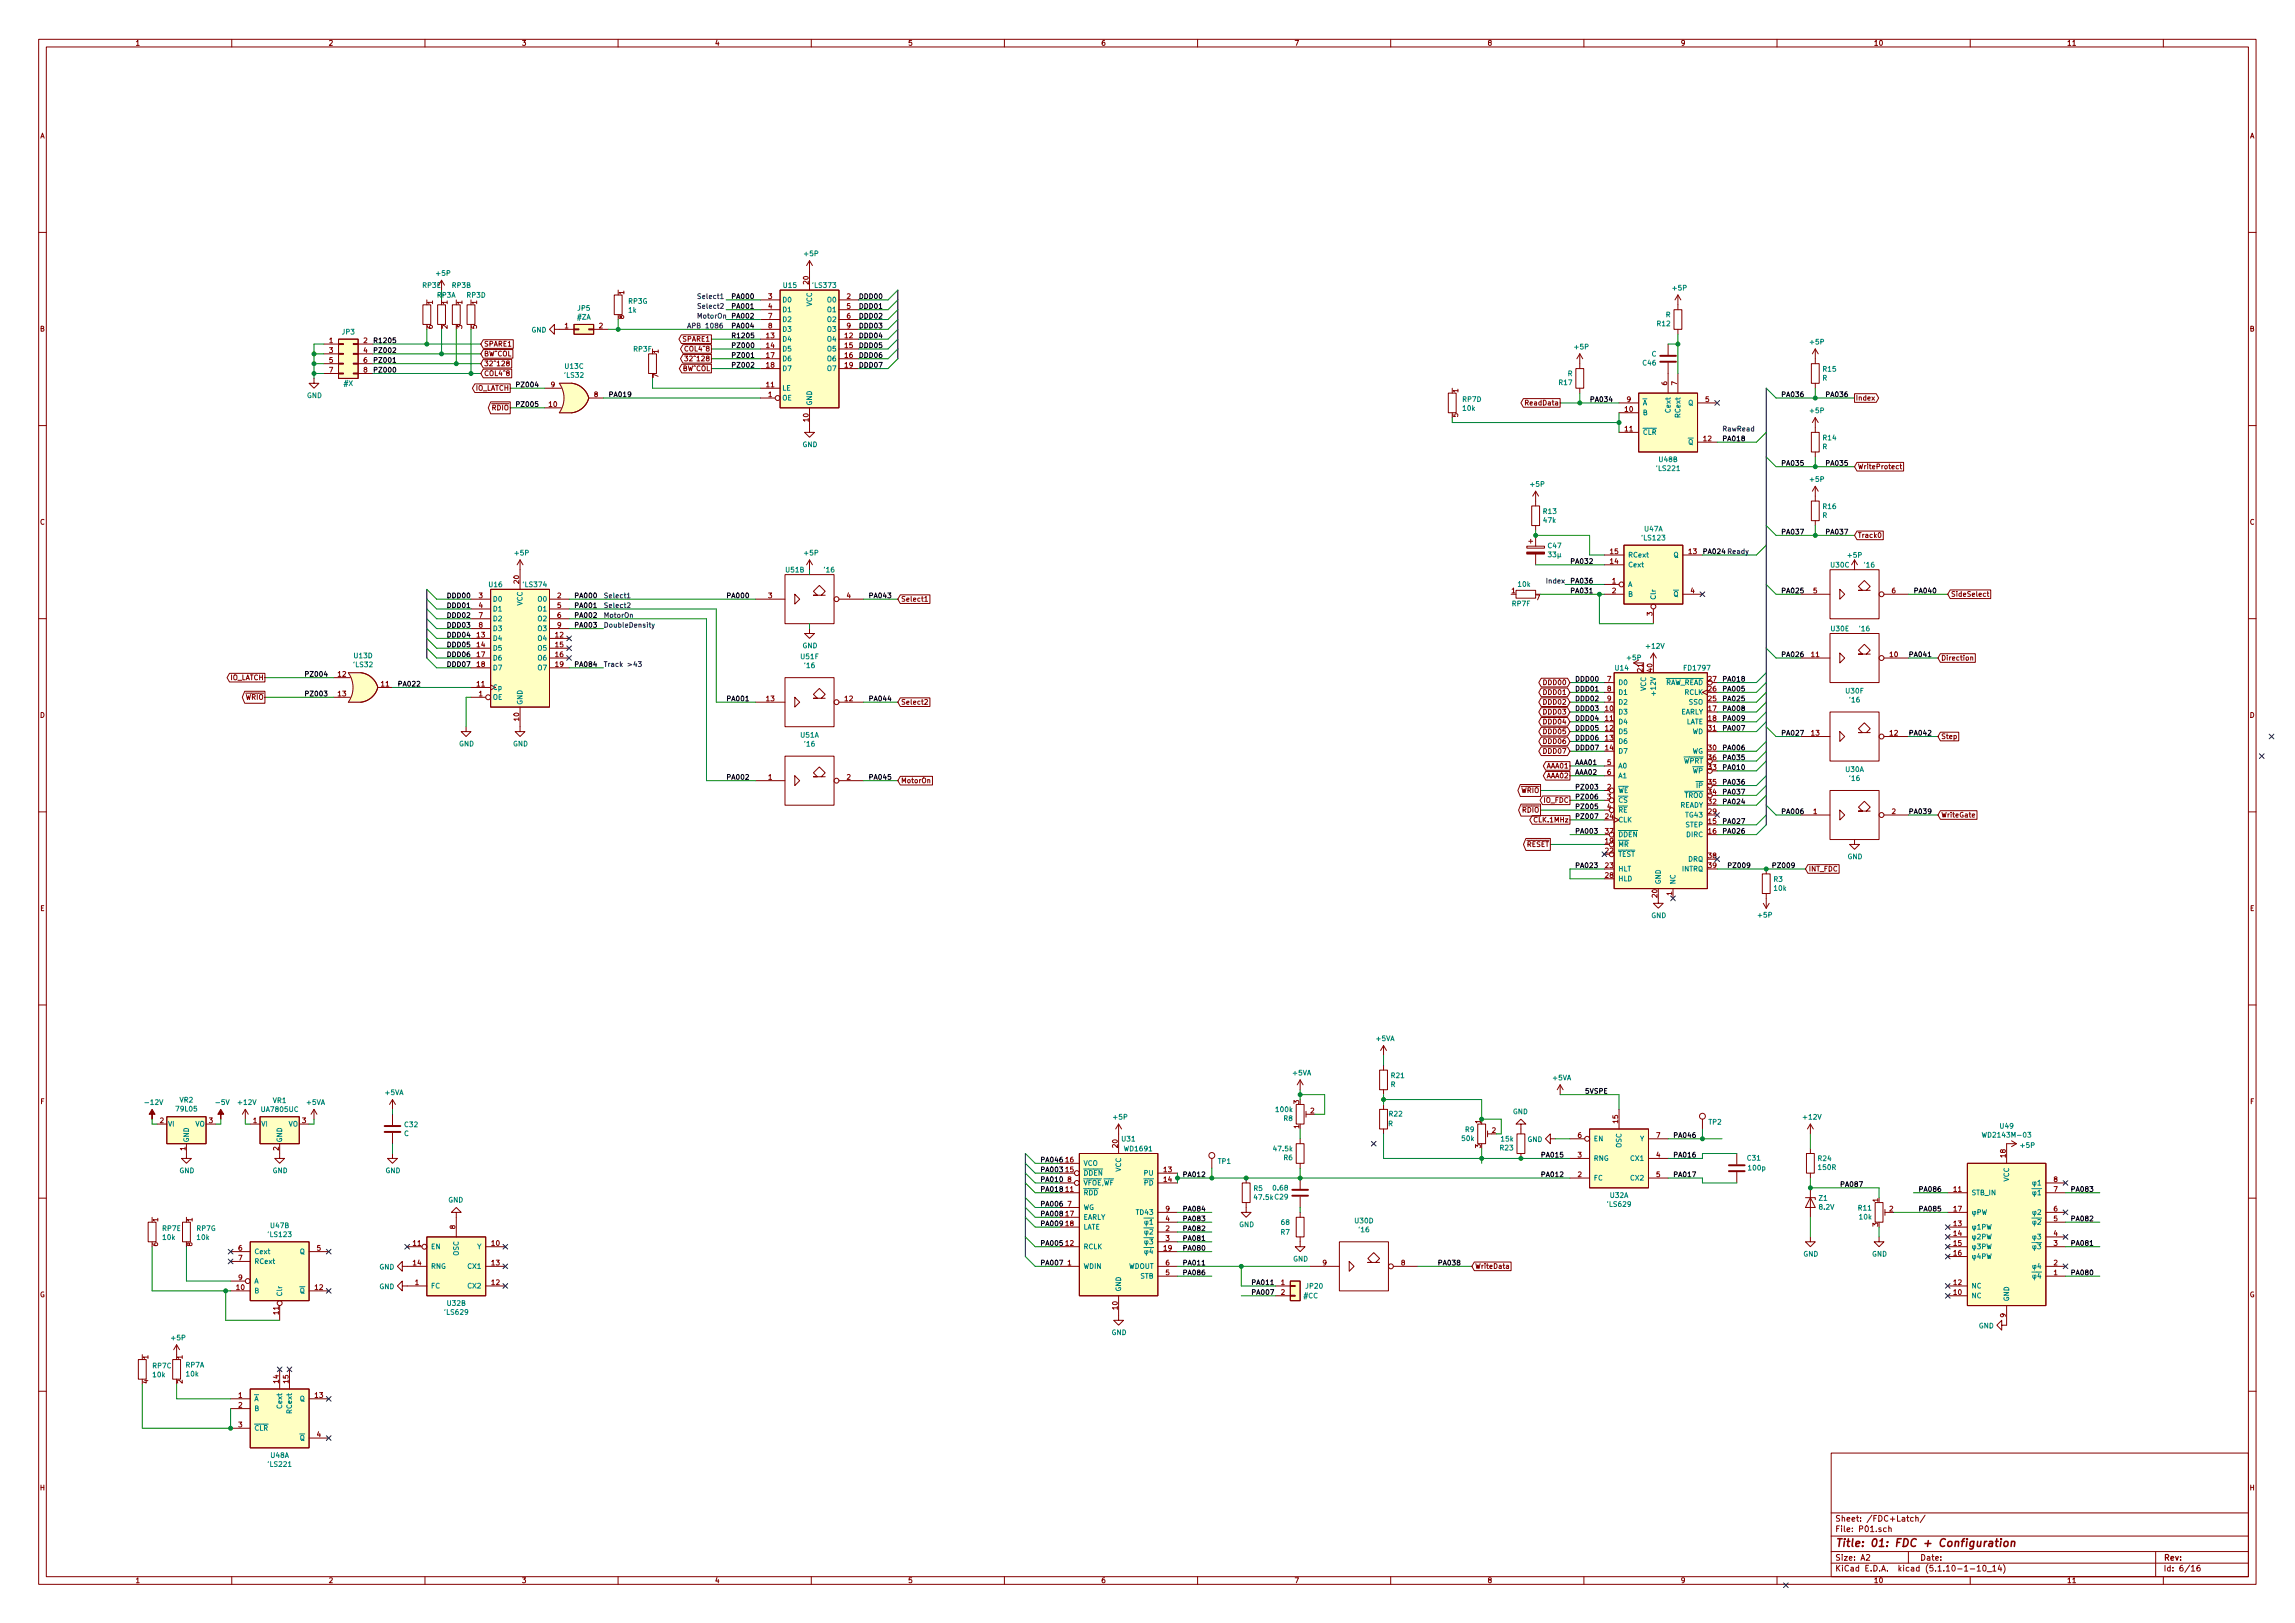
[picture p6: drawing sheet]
<svg xmlns="http://www.w3.org/2000/svg" width="594mm" height="420mm" viewBox="0 0 594 420" stroke-linecap="round" stroke-linejoin="round" font-family="sans-serif">
<defs><g id="words">
<text font-size="2.8" fill="#840000" x="475" y="400.4">Title: 01: FDC + Configuration</text>
<g font-size="2.1" fill="#840000">
<text x="475" y="393.9">Sheet: /FDC+Latch/</text>
<text x="475" y="396.6">File: P01.sch</text>
<text x="475" y="406.8">KiCad E.D.A. kicad (5.1.10-1-10_14)</text>
<text x="475" y="404">Size: A2</text>
<text x="497" y="404">Date:</text>
<text x="560" y="404">Rev:</text>
<text x="560" y="406.8">Id: 6/16</text>
</g>
<g font-size="1.8" fill="#840000">
<text x="35" y="11.8">1</text>
<text x="85" y="11.8">2</text>
<text x="135" y="11.8">3</text>
<text x="185" y="11.8">4</text>
<text x="235" y="11.8">5</text>
<text x="285" y="11.8">6</text>
<text x="335" y="11.8">7</text>
<text x="385" y="11.8">8</text>
<text x="435" y="11.8">9</text>
<text x="485" y="11.8">10</text>
<text x="535" y="11.8">11</text>
<text x="10.4" y="35.8">A</text>
<text x="582.4" y="35.8">A</text>
<text x="161.6" y="76.2" transform="rotate(-90 161.6 76.2)">1</text>
<text x="198.9" y="77.4">3</text>
<text x="209.3" y="73.5" transform="rotate(-90 209.3 73.5)">20</text>
<text x="219.2" y="77.4">2</text>
<text x="112" y="78.8" transform="rotate(-90 112 78.8)">1</text>
<text x="115.8" y="78.8" transform="rotate(-90 115.8 78.8)">1</text>
<text x="119.7" y="78.8" transform="rotate(-90 119.7 78.8)">1</text>
<text x="123.5" y="78.8" transform="rotate(-90 123.5 78.8)">1</text>
<text x="161.5" y="82.6" transform="rotate(-90 161.5 82.6)">8</text>
<text x="198.9" y="79.9">4</text>
<text x="198.9" y="82.5">7</text>
<text x="219.2" y="79.9">5</text>
<text x="219.2" y="82.5">6</text>
<text x="10.4" y="85.8">B</text>
<text x="85.2" y="88.8">1</text>
<text x="94.1" y="88.8">2</text>
<text x="112" y="85.1" transform="rotate(-90 112 85.1)">6</text>
<text x="115.8" y="85.1" transform="rotate(-90 115.8 85.1)">2</text>
<text x="119.6" y="85.1" transform="rotate(-90 119.6 85.1)">3</text>
<text x="123.4" y="85.1" transform="rotate(-90 123.4 85.1)">5</text>
<text x="125.2" y="89.7">SPARE1</text>
<text x="146.2" y="85">1</text>
<text x="155.1" y="85">2</text>
<text x="176.8" y="88.4">SPARE1</text>
<text x="198.4" y="87.5">13</text>
<text x="198.9" y="85">8</text>
<text x="218.7" y="87.5">12</text>
<text x="219.2" y="85">9</text>
<text x="582.4" y="85.8">B</text>
<text x="85.2" y="91.4">3</text>
<text x="85.2" y="93.9">5</text>
<text x="94.1" y="91.4">4</text>
<text x="94.1" y="93.9">6</text>
<text x="125.2" y="94.8">32^128</text>
<text x="125.2" y="92.2">BW^COL</text>
<text x="170.5" y="91.5" transform="rotate(-90 170.5 91.5)">1</text>
<text x="177.2" y="91">COL4^8</text>
<text x="178" y="93.5">32^128</text>
<text x="198.4" y="90.1">14</text>
<text x="198.4" y="92.6">17</text>
<text x="198.4" y="95.2">18</text>
<text x="218.7" y="90.1">15</text>
<text x="218.7" y="92.6">16</text>
<text x="218.7" y="95.2">19</text>
<text x="85.2" y="96.4">7</text>
<text x="94.1" y="96.4">8</text>
<text x="123" y="101.1">IO_LATCH</text>
<text x="125.2" y="97.3">COL4^8</text>
<text x="142.6" y="100.2">9</text>
<text x="170.4" y="97.8" transform="rotate(-90 170.4 97.8)">7</text>
<text x="176.2" y="96.1">BW^COL</text>
<text x="198.4" y="100.2">11</text>
<text x="377.5" y="101.6" transform="rotate(-90 377.5 101.6)">1</text>
<text x="431.5" y="99.7" transform="rotate(-90 431.5 99.7)">6</text>
<text x="434.1" y="99.7" transform="rotate(-90 434.1 99.7)">7</text>
<text x="127.4" y="106.2">RDIO</text>
<text x="142.2" y="105.3">10</text>
<text x="153.8" y="102.8">8</text>
<text x="198.9" y="102.8">1</text>
<text x="377.4" y="108" transform="rotate(-90 377.4 108)">5</text>
<text x="395.5" y="104.9">ReadData</text>
<text x="420.7" y="106.6">10</text>
<text x="421.2" y="104.1">9</text>
<text x="441.5" y="104.1">5</text>
<text x="480.3" y="103.7">Index</text>
<text x="209.3" y="109.1" transform="rotate(-90 209.3 109.1)">10</text>
<text x="420.7" y="111.7">11</text>
<text x="441" y="114.2">12</text>
<text x="480.8" y="121.5">WriteProtect</text>
<text x="10.4" y="135.8">C</text>
<text x="582.4" y="135.8">C</text>
<text x="416.9" y="143.4">15</text>
<text x="437.2" y="143.4">13</text>
<text x="480.8" y="139.2">Track0</text>
<text x="416.9" y="146">14</text>
<text x="124" y="154.9">3</text>
<text x="134.4" y="151" transform="rotate(-90 134.4 151)">20</text>
<text x="144.3" y="154.9">2</text>
<text x="198.9" y="154.9">3</text>
<text x="219.2" y="154.9">4</text>
<text x="233.2" y="155.7">Select1</text>
<text x="391.3" y="153.6">1</text>
<text x="397.7" y="155.4">7</text>
<text x="417.3" y="151">1</text>
<text x="417.3" y="153.6">2</text>
<text x="437.7" y="153.6">4</text>
<text x="469.4" y="153.6">5</text>
<text x="489.7" y="153.6">6</text>
<text x="505" y="154.5">SideSelect</text>
<text x="124" y="157.4">4</text>
<text x="124" y="159.9">7</text>
<text x="144.3" y="157.4">5</text>
<text x="144.3" y="159.9">6</text>
<text x="427.7" y="159.4" transform="rotate(-90 427.7 159.4)">3</text>
<text x="123.5" y="165">13</text>
<text x="123.5" y="167.6">14</text>
<text x="124" y="162.5">8</text>
<text x="143.8" y="165">12</text>
<text x="143.8" y="167.6">15</text>
<text x="144.3" y="162.5">9</text>
<text x="123.5" y="170.1">17</text>
<text x="123.5" y="172.6">18</text>
<text x="143.8" y="170.1">16</text>
<text x="143.8" y="172.6">19</text>
<text x="425.2" y="173.9" transform="rotate(-90 425.2 173.9)">21</text>
<text x="427.7" y="173.9" transform="rotate(-90 427.7 173.9)">40</text>
<text x="468.9" y="170.1">11</text>
<text x="489.3" y="170.1">10</text>
<text x="502.4" y="171">Direction</text>
<text x="59.5" y="176.1">IO_LATCH</text>
<text x="87.6" y="175.2">12</text>
<text x="98.7" y="177.7">11</text>
<text x="123.5" y="177.7">11</text>
<text x="399.8" y="177.3">DDD00</text>
<text x="399.8" y="179.9">DDD01</text>
<text x="416.1" y="176.4">7</text>
<text x="416.1" y="179">8</text>
<text x="442.3" y="179">26</text>
<text x="442.3" y="176.4">27</text>
<text x="10.4" y="185.8">D</text>
<text x="63.5" y="181.1">WRIO</text>
<text x="87.6" y="180.3">13</text>
<text x="124" y="180.3">1</text>
<text x="198.4" y="181.5">13</text>
<text x="218.7" y="181.5">12</text>
<text x="233.2" y="182.4">Select2</text>
<text x="399.8" y="182.4">DDD02</text>
<text x="399.8" y="185">DDD03</text>
<text x="415.6" y="184.1">10</text>
<text x="416.1" y="181.5">9</text>
<text x="442.3" y="184.1">17</text>
<text x="442.3" y="181.5">25</text>
<text x="582.4" y="185.8">D</text>
<text x="134.4" y="186.6" transform="rotate(-90 134.4 186.6)">10</text>
<text x="399.8" y="190">DDD05</text>
<text x="399.8" y="187.5">DDD04</text>
<text x="415.6" y="186.6">11</text>
<text x="415.6" y="189.1">12</text>
<text x="415.6" y="191.7">13</text>
<text x="442.3" y="186.6">18</text>
<text x="442.3" y="189.1">31</text>
<text x="468.9" y="190.4">13</text>
<text x="489.3" y="190.4">12</text>
<text x="502.4" y="191.3">Step</text>
<text x="399.8" y="195.1">DDD07</text>
<text x="399.8" y="192.6">DDD06</text>
<text x="415.6" y="194.2">14</text>
<text x="442.3" y="194.2">30</text>
<text x="442.3" y="196.8">36</text>
<text x="198.9" y="201.8">1</text>
<text x="219.2" y="201.8">2</text>
<text x="233.2" y="202.7">MotorOn</text>
<text x="400.4" y="198.9">AAA01</text>
<text x="400.4" y="201.5">AAA02</text>
<text x="416.1" y="198">5</text>
<text x="416.1" y="200.6">6</text>
<text x="442.3" y="199.3">33</text>
<text x="442.3" y="203.1">35</text>
<text x="393.7" y="205.3">WRIO</text>
<text x="399.7" y="207.8">IO_FDC</text>
<text x="416.1" y="204.4">2</text>
<text x="416.1" y="206.9">3</text>
<text x="416.1" y="209.5">4</text>
<text x="442.3" y="208.2">32</text>
<text x="442.3" y="205.7">34</text>
<text x="394.1" y="210.4">RDIO</text>
<text x="397.4" y="212.9">CLK.1MHz</text>
<text x="415.6" y="212">24</text>
<text x="415.6" y="215.8">37</text>
<text x="442.3" y="213.3">15</text>
<text x="442.3" y="215.8">16</text>
<text x="442.3" y="210.7">29</text>
<text x="469.4" y="210.7">1</text>
<text x="489.7" y="210.7">2</text>
<text x="502.4" y="211.6">WriteGate</text>
<text x="395.2" y="219.2">RESET</text>
<text x="415.6" y="218.4">19</text>
<text x="415.6" y="220.9">22</text>
<text x="415.6" y="224.7">23</text>
<text x="415.6" y="227.2">28</text>
<text x="442.3" y="222.2">38</text>
<text x="442.3" y="224.7">39</text>
<text x="468.1" y="225.6">INT_FDC</text>
<text x="429" y="232.3" transform="rotate(-90 429 232.3)">20</text>
<text x="432.8" y="231.8" transform="rotate(-90 432.8 231.8)">1</text>
<text x="10.4" y="235.8">E</text>
<text x="582.4" y="235.8">E</text>
<text x="10.5" y="285.8">F</text>
<text x="336.3" y="285.8" transform="rotate(-90 336.3 285.8)">3</text>
<text x="582.5" y="285.8">F</text>
<text x="41.4" y="290.7">2</text>
<text x="54.1" y="290.7">3</text>
<text x="65.6" y="290.7">1</text>
<text x="78.3" y="290.7">3</text>
<text x="336.3" y="292.1" transform="rotate(-90 336.3 292.1)">1</text>
<text x="339.2" y="288.2">2</text>
<text x="383.3" y="290.8" transform="rotate(-90 383.3 290.8)">1</text>
<text x="386.2" y="293.3">2</text>
<text x="418.8" y="290.7" transform="rotate(-90 418.8 290.7)">15</text>
<text x="48" y="297.8" transform="rotate(-90 48 297.8)">1</text>
<text x="72.1" y="297.8" transform="rotate(-90 72.1 297.8)">2</text>
<text x="289.3" y="297" transform="rotate(-90 289.3 297)">20</text>
<text x="383.3" y="297.2" transform="rotate(-90 383.3 297.2)">3</text>
<text x="408.5" y="299.6">3</text>
<text x="408.5" y="294.6">6</text>
<text x="428.8" y="299.6">4</text>
<text x="428.8" y="294.6">7</text>
<text x="519.2" y="299.6" transform="rotate(-90 519.2 299.6)">18</text>
<text x="275.9" y="303.4">15</text>
<text x="275.9" y="300.9">16</text>
<text x="276.4" y="306">8</text>
<text x="301.3" y="303.4">13</text>
<text x="301.3" y="306">14</text>
<text x="408.5" y="304.7">2</text>
<text x="428.8" y="304.7">5</text>
<text x="531.6" y="306">8</text>
<text x="275.9" y="308.5">11</text>
<text x="486.2" y="311.2" transform="rotate(-90 486.2 311.2)">1</text>
<text x="505.8" y="308.5">11</text>
<text x="531.6" y="308.5">7</text>
<text x="40.9" y="316.2" transform="rotate(-90 40.9 316.2)">1</text>
<text x="49.8" y="316.2" transform="rotate(-90 49.8 316.2)">1</text>
<text x="275.9" y="314.9">17</text>
<text x="275.9" y="317.4">18</text>
<text x="276.4" y="312.3">7</text>
<text x="301.8" y="316.1">4</text>
<text x="301.8" y="313.6">9</text>
<text x="486.2" y="317.5" transform="rotate(-90 486.2 317.5)">3</text>
<text x="489.1" y="313.6">2</text>
<text x="505.8" y="317.4">13</text>
<text x="505.8" y="313.6">17</text>
<text x="531.6" y="316.1">5</text>
<text x="531.6" y="313.6">6</text>
<text x="40.9" y="322.6" transform="rotate(-90 40.9 322.6)">6</text>
<text x="49.8" y="322.6" transform="rotate(-90 49.8 322.6)">8</text>
<text x="61.7" y="323.8">6</text>
<text x="82.1" y="323.8">5</text>
<text x="107" y="322.5">11</text>
<text x="117.9" y="318.2" transform="rotate(-90 117.9 318.2)">8</text>
<text x="127.3" y="322.5">10</text>
<text x="275.9" y="322.5">12</text>
<text x="301.3" y="323.8">19</text>
<text x="301.8" y="318.7">2</text>
<text x="301.8" y="321.2">3</text>
<text x="505.8" y="320">14</text>
<text x="505.8" y="322.5">15</text>
<text x="531.6" y="322.5">3</text>
<text x="531.6" y="320">4</text>
<text x="61.7" y="326.3">7</text>
<text x="107" y="327.6">14</text>
<text x="127.3" y="327.6">13</text>
<text x="276.4" y="327.6">1</text>
<text x="301.8" y="327.6">6</text>
<text x="342.4" y="327.6">9</text>
<text x="362.7" y="327.6">8</text>
<text x="381.8" y="328.5">WriteData</text>
<text x="505.8" y="325">16</text>
<text x="531.6" y="327.6">2</text>
<text x="10.3" y="335.8">G</text>
<text x="61.3" y="333.9">10</text>
<text x="61.7" y="331.4">9</text>
<text x="81.6" y="333.9">12</text>
<text x="107.5" y="332.7">1</text>
<text x="127.3" y="332.7">12</text>
<text x="301.8" y="330.1">5</text>
<text x="331.6" y="332.7">1</text>
<text x="331.6" y="335.2">2</text>
<text x="505.8" y="335.2">10</text>
<text x="505.8" y="332.7">12</text>
<text x="531.6" y="330.1">1</text>
<text x="582.3" y="335.8">G</text>
<text x="72.1" y="340.2" transform="rotate(-90 72.1 340.2)">11</text>
<text x="289.3" y="339" transform="rotate(-90 289.3 339)">10</text>
<text x="519.2" y="341" transform="rotate(-90 519.2 341)">9</text>
<text x="38.4" y="351.8" transform="rotate(-90 38.4 351.8)">1</text>
<text x="47.2" y="351.8" transform="rotate(-90 47.2 351.8)">1</text>
<text x="38.4" y="358.2" transform="rotate(-90 38.4 358.2)">4</text>
<text x="47.2" y="358.2" transform="rotate(-90 47.2 358.2)">2</text>
<text x="72.1" y="358" transform="rotate(-90 72.1 358)">14</text>
<text x="74.7" y="358" transform="rotate(-90 74.7 358)">15</text>
<text x="61.7" y="361.9">1</text>
<text x="61.7" y="364.4">2</text>
<text x="81.6" y="361.9">13</text>
<text x="61.7" y="369.5">3</text>
<text x="82.1" y="372">4</text>
<text x="10.4" y="385.8">H</text>
<text x="582.4" y="385.8">H</text>
<text x="35" y="409.8">1</text>
<text x="85" y="409.8">2</text>
<text x="135" y="409.8">3</text>
<text x="185" y="409.8">4</text>
<text x="235" y="409.8">5</text>
<text x="285" y="409.8">6</text>
<text x="335" y="409.8">7</text>
<text x="385" y="409.8">8</text>
<text x="435" y="409.8">9</text>
<text x="485" y="409.8">10</text>
<text x="535" y="409.8">11</text>
</g>
<g font-size="1.8" fill="#008484">
<text x="113.1" y="71.4">+5P</text>
<text x="208.3" y="66.3">+5P</text>
<text x="109.4" y="74.5">RP3E</text>
<text x="113.2" y="77.1">RP3A</text>
<text x="117.1" y="74.5">RP3B</text>
<text x="120.9" y="77.1">RP3D</text>
<text x="202.8" y="74.5">U15</text>
<text x="210.5" y="74.5">'LS373</text>
<text x="433.1" y="75.2">+5P</text>
<text x="149.5" y="82.7">#ZA</text>
<text x="149.6" y="80.4">JP5</text>
<text x="162.7" y="78.6">RP3G</text>
<text x="162.7" y="80.9">1k</text>
<text x="202.4" y="78.3">D0</text>
<text x="202.4" y="80.8">D1</text>
<text x="202.4" y="83.4">D2</text>
<text x="210.2" y="79.3" transform="rotate(-90 210.2 79.3)">VCC</text>
<text x="214.3" y="78.3">O0</text>
<text x="214.3" y="80.8">O1</text>
<text x="214.3" y="83.4">O2</text>
<text x="431.2" y="82.1">R</text>
<text x="88.6" y="86.6">JP3</text>
<text x="137.6" y="86.1">GND</text>
<text x="202.4" y="88.4">D4</text>
<text x="202.4" y="85.9">D3</text>
<text x="214.3" y="88.4">O4</text>
<text x="214.3" y="85.9">O3</text>
<text x="429" y="84.4">R12</text>
<text x="468.7" y="89.2">+5P</text>
<text x="146.3" y="95.5">U13C</text>
<text x="164.1" y="91">RP3F</text>
<text x="202.4" y="91">D5</text>
<text x="202.4" y="93.5">D6</text>
<text x="214.3" y="91">O5</text>
<text x="214.3" y="93.5">O6</text>
<text x="407.7" y="90.4">+5P</text>
<text x="425.3" y="94.6">C46</text>
<text x="427.5" y="92.3">C</text>
<text x="89.1" y="99.9">#X</text>
<text x="146.3" y="97.8">'LS32</text>
<text x="202.4" y="101.1">LE</text>
<text x="202.4" y="96.1">D7</text>
<text x="214.3" y="96.1">O7</text>
<text x="403.6" y="99.7">R17</text>
<text x="405.8" y="97.4">R</text>
<text x="471.8" y="98.5">R</text>
<text x="472" y="96.2">R15</text>
<text x="79.5" y="103">GND</text>
<text x="202.4" y="103.7">OE</text>
<text x="210.2" y="105.1" transform="rotate(-90 210.2 105.1)">GND</text>
<text x="378.6" y="104">RP7D</text>
<text x="378.7" y="106.3">10k</text>
<text x="425.2" y="107.5">B</text>
<text x="425.2" y="104.9">A</text>
<text x="432.4" y="106.6" transform="rotate(-90 432.4 106.6)">Cext</text>
<text x="435" y="107.9" transform="rotate(-90 435 107.9)">RCext</text>
<text x="437" y="104.9">Q</text>
<text x="468.7" y="107">+5P</text>
<text x="425.2" y="112.6">CLR</text>
<text x="472" y="114">R14</text>
<text x="207.7" y="115.7">GND</text>
<text x="429.5" y="119.6">U48B</text>
<text x="437" y="115.1">Q</text>
<text x="471.8" y="116.3">R</text>
<text x="429" y="121.9">'LS221</text>
<text x="468.7" y="124.7">+5P</text>
<text x="396.3" y="126">+5P</text>
<text x="472" y="131.8">R16</text>
<text x="399.6" y="133">R13</text>
<text x="399.6" y="135.3">47k</text>
<text x="425.7" y="137.6">U47A</text>
<text x="471.8" y="134.1">R</text>
<text x="133.4" y="143.8">+5P</text>
<text x="208.3" y="143.8">+5P</text>
<text x="400.8" y="141.9">C47</text>
<text x="425.2" y="139.9">'LS123</text>
<text x="203.5" y="148.2">U51B</text>
<text x="213.4" y="148.2">'16</text>
<text x="400.9" y="144.2">33µ</text>
<text x="421.4" y="146.9">Cext</text>
<text x="421.4" y="144.3">RCext</text>
<text x="433.2" y="144.3">Q</text>
<text x="474" y="146.9">U30C</text>
<text x="478.5" y="144.4">+5P</text>
<text x="482.7" y="146.9">'16</text>
<text x="126.6" y="152">U16</text>
<text x="127.5" y="155.7">D0</text>
<text x="135.6" y="152">'LS374</text>
<text x="139.4" y="155.7">O0</text>
<text x="393" y="151.9">10k</text>
<text x="421.4" y="151.9">A</text>
<text x="421.4" y="154.5">B</text>
<text x="428.6" y="155.4" transform="rotate(-90 428.6 155.4)">Clr</text>
<text x="433.2" y="154.5">Q</text>
<text x="127.5" y="158.3">D1</text>
<text x="127.5" y="160.8">D2</text>
<text x="135.3" y="156.8" transform="rotate(-90 135.3 156.8)">VCC</text>
<text x="139.4" y="158.3">O1</text>
<text x="139.4" y="160.8">O2</text>
<text x="391.5" y="156.9">RP7F</text>
<text x="127.5" y="165.9">D4</text>
<text x="127.5" y="163.4">D3</text>
<text x="139.4" y="165.9">O4</text>
<text x="139.4" y="163.4">O3</text>
<text x="207.7" y="167.8">GND</text>
<text x="426.3" y="167.9">+12V</text>
<text x="474" y="163.4">U30E</text>
<text x="481.4" y="163.4">'16</text>
<text x="91.7" y="172.7">'LS32</text>
<text x="91.7" y="170.4">U13D</text>
<text x="127.5" y="168.4">D5</text>
<text x="127.5" y="171">D6</text>
<text x="127.5" y="173.5">D7</text>
<text x="139.4" y="168.4">O5</text>
<text x="139.4" y="171">O6</text>
<text x="139.4" y="173.5">O7</text>
<text x="207.4" y="170.6">U51F</text>
<text x="208.4" y="172.9">'16</text>
<text x="418.2" y="173.6">U14</text>
<text x="421.3" y="170.9">+5P</text>
<text x="436.1" y="173.6">FD1797</text>
<text x="127.5" y="178.6">Cp</text>
<text x="418.8" y="177.3">D0</text>
<text x="418.8" y="179.9">D1</text>
<text x="426.1" y="178.9" transform="rotate(-90 426.1 178.9)">VCC</text>
<text x="428.6" y="179.4" transform="rotate(-90 428.6 179.4)">+12V</text>
<text x="430.7" y="177.3">RAW_READ</text>
<text x="436" y="179.9">RCLK</text>
<text x="477.9" y="179.5">U30F</text>
<text x="127.5" y="181.1">OE</text>
<text x="135.3" y="182.5" transform="rotate(-90 135.3 182.5)">GND</text>
<text x="418.8" y="185">D3</text>
<text x="418.8" y="182.4">D2</text>
<text x="434.9" y="185">EARLY</text>
<text x="437.2" y="182.4">SSO</text>
<text x="478.9" y="181.8">'16</text>
<text x="207.3" y="190.9">U51A</text>
<text x="418.8" y="187.5">D4</text>
<text x="418.8" y="190">D5</text>
<text x="436.3" y="187.5">LATE</text>
<text x="438" y="190">WD</text>
<text x="118.8" y="193.2">GND</text>
<text x="132.8" y="193.2">GND</text>
<text x="208.4" y="193.3">'16</text>
<text x="418.8" y="192.6">D6</text>
<text x="418.8" y="195.1">D7</text>
<text x="435.7" y="197.7">WPRT</text>
<text x="437.9" y="195.1">WG</text>
<text x="418.8" y="198.9">A0</text>
<text x="418.8" y="201.5">A1</text>
<text x="438.1" y="200.2">WP</text>
<text x="477.8" y="199.8">U30A</text>
<text x="478.9" y="202.2">'16</text>
<text x="418.8" y="205.3">WE</text>
<text x="418.8" y="207.8">CS</text>
<text x="434.7" y="209.1">READY</text>
<text x="436.2" y="206.5">TRO0</text>
<text x="439.3" y="204">IP</text>
<text x="418.8" y="212.9">CLK</text>
<text x="418.8" y="210.4">RE</text>
<text x="436.3" y="214.2">STEP</text>
<text x="436.5" y="211.6">TG43</text>
<text x="418.8" y="219.2">MR</text>
<text x="418.8" y="221.8">TEST</text>
<text x="418.8" y="216.7">DDEN</text>
<text x="436.6" y="216.7">DIRC</text>
<text x="418.8" y="225.6">HLT</text>
<text x="435.4" y="225.6">INTRQ</text>
<text x="437" y="223.1">DRQ</text>
<text x="478.2" y="222.4">GND</text>
<text x="418.8" y="228.1">HLD</text>
<text x="429.9" y="229" transform="rotate(-90 429.9 229)">GND</text>
<text x="433.7" y="229" transform="rotate(-90 433.7 229)">NC</text>
<text x="459.2" y="228.3">R3</text>
<text x="459.3" y="230.6">10k</text>
<text x="427.4" y="237.7">GND</text>
<text x="455.2" y="237.5">+5P</text>
<text x="356.3" y="269.5">+5VA</text>
<text x="334.7" y="278.4">+5VA</text>
<text x="360" y="281.4">R</text>
<text x="360.2" y="279.1">R21</text>
<text x="402" y="279.7">+5VA</text>
<text x="37.9" y="286">-12V</text>
<text x="45.8" y="287.7">79L05</text>
<text x="46.6" y="285.4">VR2</text>
<text x="56.2" y="286">-5V</text>
<text x="61.8" y="286">+12V</text>
<text x="67.9" y="287.8">UA7805UC</text>
<text x="70.7" y="285.5">VR1</text>
<text x="79.4" y="286">+5VA</text>
<text x="99.7" y="283.5">+5VA</text>
<text x="330.4" y="287.9">100k</text>
<text x="43.4" y="291.6">VI</text>
<text x="50.5" y="291.6">VO</text>
<text x="67.6" y="291.6">VI</text>
<text x="74.7" y="291.6">VO</text>
<text x="104.8" y="291.8">C32</text>
<text x="288.3" y="289.8">+5P</text>
<text x="332.3" y="290.2">R8</text>
<text x="359.3" y="291.6">R</text>
<text x="359.7" y="289">R22</text>
<text x="379.3" y="293.1">R9</text>
<text x="391.6" y="288.4">GND</text>
<text x="442.3" y="291.1">TP2</text>
<text x="466.9" y="289.8">+12V</text>
<text x="517.8" y="292.2">U49</text>
<text x="48.9" y="295.8" transform="rotate(-90 48.9 295.8)">GND</text>
<text x="73" y="295.8" transform="rotate(-90 73 295.8)">GND</text>
<text x="104.6" y="294.1">C</text>
<text x="290.5" y="295.5">U31</text>
<text x="291.2" y="298">WD1691</text>
<text x="329.8" y="298">47.5k</text>
<text x="378.5" y="295.4">50k</text>
<text x="388.4" y="297.8">R23</text>
<text x="388.6" y="295.5">15k</text>
<text x="395.4" y="295.6">GND</text>
<text x="412.5" y="295.4">EN</text>
<text x="419.7" y="297.1" transform="rotate(-90 419.7 297.1)">OSC</text>
<text x="424.5" y="295.4">Y</text>
<text x="514" y="294.5">WD2143M-03</text>
<text x="523.2" y="297.1">+5P</text>
<text x="46.4" y="303.7">GND</text>
<text x="70.6" y="303.7">GND</text>
<text x="99.8" y="303.7">GND</text>
<text x="280.4" y="304.3">DDEN</text>
<text x="280.4" y="301.8">VCO</text>
<text x="290.2" y="303.4" transform="rotate(-90 290.2 303.4)">VCC</text>
<text x="296.2" y="304.3">PU</text>
<text x="315.3" y="301.3">TP1</text>
<text x="332.3" y="300.3">R6</text>
<text x="412.5" y="305.6">FC</text>
<text x="412.5" y="300.5">RNG</text>
<text x="422.3" y="300.5">CX1</text>
<text x="422.3" y="305.6">CX2</text>
<text x="452.4" y="300.4">C31</text>
<text x="452.7" y="303">100p</text>
<text x="470.7" y="300.5">R24</text>
<text x="470.8" y="302.9">150R</text>
<text x="520.1" y="305.9" transform="rotate(-90 520.1 305.9)">VCC</text>
<text x="116" y="311.3">GND</text>
<text x="280.4" y="309.4">RDD</text>
<text x="280.4" y="306.9">VFOE,WF</text>
<text x="296.2" y="306.9">PD</text>
<text x="324.6" y="308.3">R5</text>
<text x="324.8" y="310.6">47.5k C29</text>
<text x="329.7" y="308.2">0.68</text>
<text x="416.8" y="310.1">U32A</text>
<text x="470.9" y="310.8">Z1</text>
<text x="510.3" y="309.4">STB_IN</text>
<text x="527.6" y="309.4">1</text>
<text x="527.6" y="306.9">1</text>
<text x="70.1" y="317.9">U47B</text>
<text x="280.4" y="315.8">EARLY</text>
<text x="280.4" y="313.2">WG</text>
<text x="294.4" y="314.5">TD43</text>
<text x="297.7" y="317">1</text>
<text x="320.8" y="317.7">GND</text>
<text x="331.7" y="317.1">68</text>
<text x="350.8" y="316.7">U30D</text>
<text x="416.3" y="312.4">'LS629</text>
<text x="471" y="313.1">8.2V</text>
<text x="481.1" y="313.4">R11</text>
<text x="481.4" y="315.7">10k</text>
<text x="510.3" y="314.5">PW</text>
<text x="527.6" y="317">2</text>
<text x="527.6" y="314.5">2</text>
<text x="42.1" y="318.7">RP7E</text>
<text x="42.2" y="321">10k</text>
<text x="50.9" y="318.7">RP7G</text>
<text x="51.1" y="321">10k</text>
<text x="69.6" y="320.2">'LS123</text>
<text x="111.5" y="323.4">EN</text>
<text x="123.5" y="323.4">Y</text>
<text x="280.4" y="323.4">RCLK</text>
<text x="280.4" y="318.3">LATE</text>
<text x="297.7" y="319.6">2</text>
<text x="297.7" y="322.1">3</text>
<text x="331.6" y="319.6">R7</text>
<text x="351.9" y="319">'16</text>
<text x="510.3" y="318.3">1PW</text>
<text x="510.3" y="320.8">2PW</text>
<text x="510.3" y="323.4">3PW</text>
<text x="527.6" y="323.4">3</text>
<text x="527.6" y="320.8">3</text>
<text x="65.8" y="324.7">Cext</text>
<text x="65.8" y="327.2">RCext</text>
<text x="77.6" y="324.7">Q</text>
<text x="98.2" y="328.6">GND</text>
<text x="111.5" y="328.5">RNG</text>
<text x="118.7" y="325.1" transform="rotate(-90 118.7 325.1)">OSC</text>
<text x="121.3" y="328.5">CX1</text>
<text x="280.4" y="328.5">WDIN</text>
<text x="292" y="328.5">WDOUT</text>
<text x="297.7" y="324.7">4</text>
<text x="334.7" y="326.6">GND</text>
<text x="466.8" y="325.3">GND</text>
<text x="484.6" y="325.3">GND</text>
<text x="510.3" y="325.9">4PW</text>
<text x="527.6" y="328.5">4</text>
<text x="65.8" y="334.8">B</text>
<text x="65.8" y="332.3">A</text>
<text x="73" y="335.7" transform="rotate(-90 73 335.7)">Clr</text>
<text x="77.6" y="334.8">Q</text>
<text x="98.2" y="333.7">GND</text>
<text x="111.5" y="333.5">FC</text>
<text x="121.3" y="333.5">CX2</text>
<text x="290.2" y="334.4" transform="rotate(-90 290.2 334.4)">GND</text>
<text x="295.2" y="331">STB</text>
<text x="338.2" y="333.6">JP20</text>
<text x="510.3" y="333.5">NC</text>
<text x="527.6" y="331">4</text>
<text x="115.3" y="340.4">'LS629</text>
<text x="115.8" y="338">U32B</text>
<text x="337.5" y="336.1">#CC</text>
<text x="510.3" y="336.1">NC</text>
<text x="520.1" y="337" transform="rotate(-90 520.1 337)">GND</text>
<text x="44.5" y="347">+5P</text>
<text x="287.7" y="345.6">GND</text>
<text x="512.2" y="343.9">GND</text>
<text x="39.5" y="354.2">RP7C</text>
<text x="39.6" y="356.5">10k</text>
<text x="48.1" y="354">RP7A</text>
<text x="48.3" y="356.3">10k</text>
<text x="65.8" y="362.8">A</text>
<text x="65.8" y="365.3">B</text>
<text x="73" y="364.4" transform="rotate(-90 73 364.4)">Cext</text>
<text x="75.6" y="365.7" transform="rotate(-90 75.6 365.7)">RCext</text>
<text x="77.6" y="362.8">Q</text>
<text x="65.8" y="370.4">CLR</text>
<text x="70.1" y="377.4">U48A</text>
<text x="77.6" y="372.9">Q</text>
<text x="69.6" y="379.7">'LS221</text>
</g>
<g font-size="1.8" fill="#0000c2">
<text x="180.3" y="77.4">Select1</text>
<text x="180.3" y="82.5">MotorOn</text>
<text x="180.3" y="79.9">Select2</text>
<text x="177.8" y="85">APB 1086</text>
<text x="445.8" y="111.7">RawRead</text>
<text x="440.7" y="143.4">PA024 Ready</text>
<text x="156.2" y="154.9">Select1</text>
<text x="400" y="151">Index</text>
<text x="156.2" y="157.4">Select2</text>
<text x="156.2" y="159.9">MotorOn</text>
<text x="156.2" y="162.5">DoubleDensity</text>
<text x="156.2" y="172.6">Track &gt;43</text>
</g>
<g font-size="1.8">
<text x="189.2" y="77.4">PA000</text>
<text x="222.2" y="77.4">DDD00</text>
<text x="189.2" y="82.5">PA002</text>
<text x="189.2" y="79.9">PA001</text>
<text x="222.2" y="79.9">DDD01</text>
<text x="222.2" y="82.5">DDD02</text>
<text x="96.5" y="88.8">R1205</text>
<text x="189.2" y="85">PA004</text>
<text x="189.2" y="87.5">R1205</text>
<text x="222.2" y="85">DDD03</text>
<text x="222.2" y="87.5">DDD04</text>
<text x="96.5" y="91.4">PZ002</text>
<text x="96.5" y="93.9">PZ001</text>
<text x="189.2" y="90.1">PZ000</text>
<text x="189.2" y="92.6">PZ001</text>
<text x="189.2" y="95.2">PZ002</text>
<text x="222.2" y="90.1">DDD05</text>
<text x="222.2" y="92.6">DDD06</text>
<text x="222.2" y="95.2">DDD07</text>
<text x="96.5" y="96.4">PZ000</text>
<text x="133.3" y="100.2">PZ004</text>
<text x="133.3" y="105.3">PZ005</text>
<text x="157.5" y="102.8">PA019</text>
<text x="411.5" y="104.1">PA034</text>
<text x="461" y="102.8">PA036</text>
<text x="472.4" y="102.8">PA036</text>
<text x="445.8" y="114.2">PA018</text>
<text x="461" y="120.6">PA035</text>
<text x="472.4" y="120.6">PA035</text>
<text x="461" y="138.3">PA037</text>
<text x="472.4" y="138.3">PA037</text>
<text x="406.4" y="146">PA032</text>
<text x="115.6" y="154.9">DDD00</text>
<text x="148.6" y="154.9">PA000</text>
<text x="188" y="154.9">PA000</text>
<text x="224.8" y="154.9">PA043</text>
<text x="406.4" y="153.6">PA031</text>
<text x="406.4" y="151">PA036</text>
<text x="461" y="153.6">PA025</text>
<text x="495.3" y="153.6">PA040</text>
<text x="115.6" y="159.9">DDD02</text>
<text x="115.6" y="157.4">DDD01</text>
<text x="148.6" y="157.4">PA001</text>
<text x="148.6" y="159.9">PA002</text>
<text x="115.6" y="167.6">DDD05</text>
<text x="115.6" y="165">DDD04</text>
<text x="115.6" y="162.5">DDD03</text>
<text x="148.6" y="162.5">PA003</text>
<text x="115.6" y="170.1">DDD06</text>
<text x="115.6" y="172.6">DDD07</text>
<text x="148.6" y="172.6">PA084</text>
<text x="461" y="170.1">PA026</text>
<text x="494" y="170.1">PA041</text>
<text x="78.7" y="175.2">PZ004</text>
<text x="102.9" y="177.7">PA022</text>
<text x="407.7" y="179">DDD01</text>
<text x="407.7" y="176.4">DDD00</text>
<text x="445.8" y="179">PA005</text>
<text x="445.8" y="176.4">PA018</text>
<text x="78.7" y="180.3">PZ003</text>
<text x="188" y="181.5">PA001</text>
<text x="224.8" y="181.5">PA044</text>
<text x="407.7" y="184.1">DDD03</text>
<text x="407.7" y="181.5">DDD02</text>
<text x="445.8" y="181.5">PA025</text>
<text x="445.8" y="184.1">PA008</text>
<text x="407.7" y="191.7">DDD06</text>
<text x="407.7" y="189.1">DDD05</text>
<text x="407.7" y="186.6">DDD04</text>
<text x="445.8" y="189.1">PA007</text>
<text x="445.8" y="186.6">PA009</text>
<text x="461" y="190.4">PA027</text>
<text x="494" y="190.4">PA042</text>
<text x="407.7" y="194.2">DDD07</text>
<text x="445.8" y="194.2">PA006</text>
<text x="445.8" y="196.8">PA035</text>
<text x="188" y="201.8">PA002</text>
<text x="224.8" y="201.8">PA045</text>
<text x="407.7" y="200.6">AAA02</text>
<text x="407.7" y="198">AAA01</text>
<text x="445.8" y="199.3">PA010</text>
<text x="445.8" y="203.1">PA036</text>
<text x="407.7" y="209.5">PZ005</text>
<text x="407.7" y="204.4">PZ003</text>
<text x="407.7" y="206.9">PZ006</text>
<text x="445.8" y="208.2">PA024</text>
<text x="445.8" y="205.7">PA037</text>
<text x="407.7" y="215.8">PA003</text>
<text x="407.7" y="212">PZ007</text>
<text x="445.8" y="213.3">PA027</text>
<text x="445.8" y="215.8">PA026</text>
<text x="461" y="210.7">PA006</text>
<text x="494" y="210.7">PA039</text>
<text x="407.7" y="224.7">PA023</text>
<text x="447" y="224.7">PZ009</text>
<text x="459.6" y="224.7">PZ009</text>
<text x="410.2" y="283.1">5VSPE</text>
<text x="398.8" y="299.6">PA015</text>
<text x="433.1" y="299.6">PA016</text>
<text x="433.1" y="294.6">PA046</text>
<text x="269.2" y="306">PA010</text>
<text x="269.2" y="300.9">PA046</text>
<text x="269.2" y="303.4">PA003</text>
<text x="306.1" y="304.7">PA012</text>
<text x="398.8" y="304.7">PA012</text>
<text x="433.1" y="304.7">PA017</text>
<text x="269.2" y="308.5">PA018</text>
<text x="476.2" y="307.3">PA087</text>
<text x="496.6" y="308.5">PA086</text>
<text x="535.9" y="308.5">PA083</text>
<text x="269.2" y="312.3">PA006</text>
<text x="269.2" y="314.9">PA008</text>
<text x="269.2" y="317.4">PA009</text>
<text x="306.1" y="313.6">PA084</text>
<text x="306.1" y="316.1">PA083</text>
<text x="496.6" y="313.6">PA085</text>
<text x="535.9" y="316.1">PA082</text>
<text x="269.2" y="322.5">PA005</text>
<text x="306.1" y="323.8">PA080</text>
<text x="306.1" y="318.7">PA082</text>
<text x="306.1" y="321.2">PA081</text>
<text x="535.9" y="322.5">PA081</text>
<text x="269.2" y="327.6">PA007</text>
<text x="306.1" y="327.6">PA011</text>
<text x="372.1" y="327.6">PA038</text>
<text x="306.1" y="330.1">PA086</text>
<text x="323.8" y="332.7">PA011</text>
<text x="323.8" y="335.2">PA007</text>
<text x="535.9" y="330.1">PA080</text>
</g>
</g></defs>
<g fill="none" stroke="#840000" stroke-width=".26">
<path d="M10 10.2h574v400h-574zM12 12.2h570v396h-570zM60 10.2v2M110 10.2v2M160 10.2v2M210 10.2v2M260 10.2v2M310 10.2v2M360 10.2v2M410 10.2v2M460 10.2v2M510 10.2v2"/>
<path d="M536.5 11.8h.8M560 10.2v2M10 60.2h2M109.5 78.9h2v5.1h-2zM113.3 78.9h2v5.1h-2zM114.3 72.6l-.8 1.2M114.3 72.6v2.5M114.3 72.6l.8 1.2M117.1 78.9h2v5.1h-2zM120.9 78.9h2v5.1h-2zM159 76.4h2v5h-2zM196.8 77.6h5.1"/>
<path d="M201.9 75.1h15.3v30.5h-15.3zM209.5 67.5v7.6M209.5 67.5l-.7 1.2M209.5 67.5l.8 1.2M217.2 77.6h5M434.3 76.4l-.7 1.2M434.3 76.4v3.8M434.3 76.4l.8 1.2M582 60.2h2M81.3 98v1.2h1.2l-1.2 1.3-1.3-1.3h1.3M83.8 89.1h3.8M83.8 91.6h3.8"/>
<path d="M83.8 94.1h3.8M83.8 96.7h3.8M87.6 87.8h5.1v10.2h-5.1zM87.6 96.6h1.3v.2h-1.3zM87.6 94h1.3v.3h-1.3zM87.6 88.9h1.3v.3h-1.3zM87.6 91.5h1.3v.2h-1.3zM91.4 96.6h1.3v.2h-1.3zM91.4 94h1.3v.3h-1.3zM91.4 88.9h1.3v.3h-1.3zM91.4 91.5h1.3v.2h-1.3zM92.7 89.1h3.8"/>
<path d="M92.7 91.6h3.8M92.7 94.1h3.8M92.7 96.7h3.8M122.9 99.4h9.2v2.2h-9.2l-.6-1.1zM125.1 88h7.8v2.2h-7.8l-.6-1.1zM125.1 95.6h7.4v2.2h-7.4l-.6-1.1zM125.1 93h7.4v2.3h-7.4l-.6-1.2zM125.1 90.5h7.7v2.2h-7.7l-.6-1.1zM131.4 94l-.2-.1v-.3l.4-.2 .3 .3-.1 .2-.7 .3 .3 .5 .5-.2-.3-.5M143.5 85.3v-1.3l-1.3 1.3 1.3 1.2v-1.2h5.1M144.8 99.2h3.2a5.2 5.2 0 0 1 4.4 3.8h3.8M144.8 99.3a6.6 6.6 0 0 1 0 7.5"/>
<path d="M148.6 84h5.1v2.5h-5.1zM148.6 85.1h1.3v.3h-1.3zM152.4 85.1h1.3v.3h-1.3zM153.7 85.3h3.8M167.9 91.6h2v5.1h-2zM176.4 86.7h7.7v2.2h-7.7l-.7-1.1zM176.5 94.3h7.6v2.2h-7.6l-.7-1.1zM176.8 91.8h7.3v2.2h-7.3l-.7-1.1zM176.8 89.2h7.3v2.3h-7.3l-.7-1.2zM177.2 92.2h.8l-.4 .5 .4 .1v.5h-.8M196.8 87.8h5.1M196.8 90.3h5.1"/>
<path d="M196.8 92.9h5.1M196.8 95.4h5.1M196.8 80.2h5.1M196.8 82.7h5.1M196.8 85.3h5.1M217.2 87.8h5M217.2 90.3h5M217.2 92.9h5M217.2 95.4h5M217.2 80.2h5M217.2 82.7h5M217.2 85.3h5"/>
<path d="M407.9 95.4h2.1v5.1h-2.1zM408.9 91.6l-.7 1.3M408.9 91.6v3.8M408.9 91.6l.8 1.3M431.8 89.1v2.8M431.8 93.9v7.9M433.3 80.2h2.1v5.1h-2.1zM434.3 85.3v1.2M434.3 96.7v5.1M468.9 94.1h2v5.1h-2zM469.9 90.3v3.8M469.9 99.2v1.3"/>
<path d="M469.9 90.3l-.8 1.3M469.9 90.3l.8 1.3M10 110.2h2M127 104h5.1v3.1h-5.1l-.6-1.5zM141 100.5h4.3M141 105.6h4.3M152.4 103.1a5.2 5.2 0 0 1-4.4 3.8l-3.2-.1M196.8 103h3.9M196.8 100.5h5.1M209.5 105.6v6.3h1.3l-1.3 1.3-1.2-1.3h1.2M374.9 101.8h2v5h-2zM394.3 103.2h9.6v2.2h-9.6l-.6-1.1z"/>
<path d="M394.9 104.3l.6-.1v-.5l-.6-.1v1.3M408.9 100.5v1.3M419.1 106.8h5.1M419.1 111.9h5.1M419.1 104.3h5.1M424.2 101.8h15.2v15.2h-15.2zM439.4 114.5h5.1M439.4 104.3h5.1M468.9 111.9h2v5.1h-2zM469.9 108.1v3.8M469.9 117v1.3M469.9 108.1l-.8 1.3"/>
<path d="M469.9 108.1l.8 1.3M480.1 101.9h5.6l.6 1.1-.6 1.2h-5.6zM480.7 119.7h12.1v2.2h-12.1l-.6-1.1zM582 110.2h2M396.2 139.6v1M396.5 131h2v5.1h-2zM397.5 127.2v3.8M397.5 136.1v1.2M397.5 138.6v2.8M397.5 127.2l-.8 1.2M397.5 127.2l.8 1.2M468.9 129.7h2v5.1h-2z"/>
<path d="M469.9 125.9v3.8M469.9 134.8v1.3M469.9 125.9l-.8 1.3M469.9 125.9l.8 1.3M480.7 137.5h6.8v2.2h-6.8l-.6-1.1zM486.3 138l.2-.1a.63 .63 0 0 1 .4 .6 .63 .63 0 0 1-.5 .6l-.2-.4zM491.4 120.6l-.3-.1-.3 .3 .2 .5h.4M491.8 120.5h.5M492 120.1v1.1l.3 .2M121.9 155.1h5.1M121.9 157.6h5.1M127 152.6h15.2v30.4h-15.2z"/>
<path d="M134.6 144.9l-.7 1.3M134.6 144.9v7.7M134.6 144.9l.8 1.3M142.2 155.1h5.1M142.2 157.6h5.1M195.6 155.1h7.6M203.2 148.8h12.7v12.7h-12.7zM205.7 153.8l1.3 1.3-1.3 1.3zM209.5 144.9v2.6M209.5 144.9l-.7 1.3M209.5 144.9l.8 1.3M212.6 154.1l1-1-1.5-1.5-1.5 1.5 1 1h-1h3"/>
<path d="M217.2 155.1h6.3M233 154h7.7v2.2h-7.7l-.6-1.1zM239.4 154.8l.3-.4v1.3M239.4 155.7h.7M392.4 152.8h5.1v2.1h-5.1zM395.2 141.4h4.6v.5h-4.6zM395.7 140.1h1M397.5 143.4v2.8M415.3 151.3h3.8M415.3 143.7h5.1M415.3 146.2h5.1M415.3 153.8h5.1"/>
<path d="M420.4 141.1h15.2v15.3h-15.2zM428 157.6v3.9M435.6 143.7h5.1M435.6 153.8h5.1M466.1 153.8h7.6M473.7 147.5h12.7v12.7h-12.7zM476.2 152.6l1.3 1.2-1.3 1.3zM480.1 144.9l-.8 1.3M480.1 144.9v2.6M480.1 144.9l.7 1.3M483.1 152.8l1-1-1.5-1.5-1.5 1.5 1 1h-1h3M487.7 153.8h6.3"/>
<path d="M504.8 152.7h10.5v2.3h-10.5l-.6-1.2zM514.3 153.6h.5M514.5 153.1v1.1l.3 .2M10 160.2h2M59.4 174.3h9.2v2.2h-9.2l-.6-1.1zM63.3 179h5.3v3.1h-5.3l-.6-1.6zM86.4 175.4h4.3M90.2 174.2l3.1-.1a5.2 5.2 0 0 1 4.5 3.8M90.2 174.2a6.6 6.6 0 0 1 0 7.6M97.8 178a5.2 5.2 0 0 1-4.5 3.8h-3.1M97.8 178h3.8M121.9 160.2h5.1"/>
<path d="M121.9 178h5.1M121.9 165.3h5.1M121.9 167.8h5.1M121.9 170.3h5.1M121.9 172.9h5.1M121.9 162.7h5.1M142.2 160.2h5.1M142.2 165.3h5.1M142.2 167.8h5.1M142.2 170.3h5.1M142.2 172.9h5.1M142.2 162.7h5.1"/>
<path d="M203.2 175.4h12.7v12.7h-12.7zM209.5 162.7v1.3h1.3l-1.3 1.3-1.2-1.3h1.2M399 175.6h6.8l.6 1.1-.6 1.1h-6.8l-.7-1.1zM399 178.1h6.8l.6 1.1-.6 1.2h-6.8l-.7-1.2zM415.3 176.7h2.5M415.3 179.2h2.5M417.8 174.2h24.2v55.8h-24.2zM422.9 171.6l1.3 .8M422.9 171.6h2.5M424.2 170.9l-1.3 .7M428 169.1v2.5M428 169.1l-.8 1.2"/>
<path d="M428 169.1l.8 1.2M442 178.6l-1.3 .6 1.3 .7M466.1 170.3h7.6M473.7 164h12.7v12.7h-12.7zM476.2 169.1l1.3 1.2-1.3 1.3zM483.1 169.3l1-1-1.5-1.5-1.5 1.5 1 1h-1h3M487.7 170.3h6.3M502.3 169.2h9v2.3h-9l-.7-1.2zM510.1 170.2l.5-.1 .1 .8M510.1 170.1v.8M582 160.2h2M86.4 180.5h4.3"/>
<path d="M120.6 188.1v1.3h1.3l-1.3 1.3-1.2-1.3h1.2M121.9 180.5h3.8M134.6 183v6.4h1.3l-1.3 1.3-1.3-1.3h1.3M195.6 181.8h7.6M203.2 195.7h12.7v12.7h-12.7zM205.7 180.5l1.3 1.3-1.3 1.2zM212.6 180.8l1-1.1-1.5-1.5-1.5 1.5 1 1.1h-1h3M217.2 181.8h6.3M233 180.7h7.7v2.2h-7.7l-.6-1.1zM239.4 181.2l.5-.1 .2 .3-.8 .9h.8M399 193.4h6.8l.6 1.1-.6 1.1h-6.8l-.7-1.1zM399 180.7h6.8l.6 1.1-.6 1.1h-6.8l-.7-1.1z"/>
<path d="M399 190.8h6.8l.6 1.1-.6 1.2h-6.8l-.7-1.2zM399 188.3h6.8l.6 1.1-.6 1.1h-6.8l-.7-1.1zM399 185.7h6.8l.6 1.2-.6 1.1h-6.8l-.7-1.1zM399 183.2h6.8l.6 1.1-.6 1.1h-6.8l-.7-1.1zM400.1 197.2h6.3v2.2h-6.3l-.6-1.1zM400.1 199.7h6.3v2.2h-6.3l-.6-1.1zM415.3 181.8h2.5M415.3 198.3h2.5M466.1 190.7h7.6M473.7 184.3h12.7v12.7h-12.7zM476.2 189.4l1.3 1.3-1.3 1.2zM483.1 189.7l1-1.1-1.5-1.5-1.5 1.5 1 1.1h-1h3"/>
<path d="M487.7 190.7h6.3M502.3 189.6h4.7v2.2h-4.7l-.7-1.1zM10 210.2h2M195.6 202.1h7.6M205.7 200.8l1.3 1.3-1.3 1.3zM212.6 201.1l1-1-1.5-1.6-1.5 1.6 1 1h-1h3M217.2 202.1h6.3M233 201h8.4v2.2h-8.4l-.6-1.1zM240.2 201.9h.4l.1 .8M393.5 203.1h5.3v3.1h-5.3l-.6-1.6zM393.7 208.2h5.1v3.1h-5.1l-.6-1.6zM395 217.1h6.3v3.1h-6.3l-.6-1.6z"/>
<path d="M396.6 211.1h9.8v2.3h-9.8l-.6-1.1zM399.3 206.1h7.1v2.2h-7.1l-.6-1.1zM415.3 204.6h1.3M415.3 207.2h1.3M415.3 209.7h1.3M415.3 200.8h2.5M417.8 211.6l1.3 .7-1.3 .6M466.1 211h7.6M473.7 204.6h12.7v12.7h-12.7zM476.2 209.7l1.3 1.3-1.3 1.3zM480.1 217.3v1.3h1.2l-1.2 1.3-1.3-1.3h1.3M483.1 210l1-1-1.5-1.6-1.5 1.6 1 1h-1h3"/>
<path d="M487.7 211h6.3M502.3 209.9h9.5v2.2h-9.5l-.7-1.1zM510.5 211.1l.6-.1v-.2l-.4-.1-.2 .2 .1 .6h.5M582 210.2h2M429.3 232.6v1.2h1.2l-1.2 1.3-1.3-1.3h1.3M433.1 230v2.6M456.2 226.2h2v5.1h-2zM456.4 233.8l.8 1.3M457.2 225v1.2M457.2 231.3v3.8M458 233.8l-.8 1.3M468 223.8h8.1v2.3h-8.1l-.6-1.1z"/>
<path d="M10 260.2h2M336.5 279.6l-.7 1.2M336.5 279.6v2.5M336.5 279.6l.8 1.2M357.1 277h2.1v5.1h-2.1zM358.1 270.7l-.7 1.2M358.1 270.7v2.5M358.1 275.8v1.2M358.1 270.7l.8 1.2M582 260.2h2M40.6 291h2.6M43.2 289.1h10.1v7h-10.1z"/>
<path d="M48.3 296.1v3.8h1.2l-1.2 1.3-1.3-1.3h1.3M53.3 291h2.6M63.5 287.2l-.8 1.3M63.5 287.2v2.5M63.5 287.2l.8 1.3M64.8 291h2.5M67.3 289.1h10.2v7h-10.2zM72.4 296.1v3.8h1.3l-1.3 1.3-1.3-1.3h1.3M77.5 291h2.5M81.3 287.2l-.8 1.3M81.3 287.2v2.5M81.3 287.2l.7 1.3"/>
<path d="M101.6 298.6v1.3h1.3l-1.3 1.3-1.3-1.3h1.3M101.6 284.6l-.8 1.3M101.6 284.6v2.6M101.6 288.5v2.8M101.6 293.3v2.8M101.6 284.6l.8 1.3M279.4 298.6h20.3v36.8h-20.3zM289.6 291v7.6M289.6 291l-.8 1.3M289.6 291l.7 1.3M313.7 299.9v2.5M335.5 296.1h2.1v5.1h-2.1z"/>
<path d="M335.5 285.9h2.1v5.1h-2.1zM336.5 294.8v1.3M338.1 287.7v1.5M338.1 288.5h1M357.1 287.2h2.1v5.1h-2.1zM358.1 282.1v1.3M358.1 285.9v1.3M358.1 292.3v1.2M382.5 291h2.1v5.1h-2.1zM385.1 292.8v1.5M385.1 293.5h1M392.7 293.5h2v5.1h-2z"/>
<path d="M393.7 291h1.3l-1.3-1.3-1.3 1.3h1.3v2.5M393.7 298.6v1.3M401.3 294.8v-1.3l-1.3 1.3 1.3 1.3v-1.3h1.3M403.9 280.8l-.8 1.3M403.9 280.8v2.6M403.9 280.8l.7 1.3M406.4 299.9h5.1M406.4 294.8h3.8M411.5 292.3h15.2v15.2h-15.2zM419.1 287.2v5.1M426.7 299.9h5.1M426.7 294.8h5.1"/>
<path d="M440.7 289.7v2.6M449.6 298.6v2.8M467.6 298.6h2v5.1h-2zM468.6 291v2.5M468.6 297.3v1.3M468.6 291l-.7 1.3M468.6 291l.8 1.3M520.7 295.3l1.3 .8M522 296.1h-2.6v5.1M522 296.1l-1.3 .7M10 310.2h2M38.4 316.4h2v5.1h-2z"/>
<path d="M47.2 316.4h2.1v5.1h-2.1zM118.1 313.9h1.3l-1.3-1.3-1.3 1.3h1.3v6.3M274.3 308.8h5.1M274.3 303.7h3.8M274.3 306.2h3.8M274.3 301.2h5.1M274.3 315.1h5.1M274.3 317.7h5.1M274.3 312.6h5.1M299.7 313.9h5.1M299.7 303.7h5.1M299.7 306.2h5.1"/>
<path d="M299.7 318.9h5.1M299.7 316.4h5.1M321.6 306.2h2v5.1h-2zM322.6 311.3v2.6h1.2l-1.2 1.2-1.3-1.2h1.3M322.6 305v1.2M335.5 315.1h2.1v5.1h-2.1zM336.5 301.2v1.2M336.5 305v2.8M336.5 309.8v2.8M336.5 313.9v1.2M406.4 305h5.1M426.7 305h5.1"/>
<path d="M449.6 303.4v2.8M467.4 310h2.5v.6M468.6 310l1.3 2.6h-2.5zM468.6 303.7v1.3M468.6 307.5v7.6M485.4 311.3h2v5.1h-2zM487.9 313.1v1.5M487.9 313.9h1M504.2 313.9h5.1M504.2 308.8h5.1M504.2 317.7h5.1M509.3 301.2h20.3v36.8h-20.3z"/>
<path d="M529.6 313.9h5.1M529.6 308.8h5.1M529.6 306.2h5.1M529.6 316.4h5.1M582 310.2h2M59.7 324h5.1M59.7 334.2h5.1M59.7 326.6h5.1M59.7 331.6h3.8M64.8 321.5h15.2v15.2h-15.2zM72.4 338v3.8M80 324h5.1"/>
<path d="M80 334.2h5.1M104.1 327.8v-1.2l-1.2 1.2 1.2 1.3v-1.3h6.4M104.1 332.9v-1.3l-1.2 1.3 1.2 1.3v-1.3h6.4M105.4 322.7h3.8M110.5 320.2h15.2v15.2h-15.2zM125.7 332.9h5.1M125.7 322.7h5.1M125.7 327.8h5.1M274.3 322.7h5.1M274.3 327.8h5.1M289.6 335.4v6.4h1.2l-1.2 1.3-1.3-1.3h1.3M299.7 327.8h5.1"/>
<path d="M299.7 324h5.1M299.7 321.5h5.1M299.7 330.4h5.1M330.2 332.9h3.8M330.2 335.4h3.8M334 331.6h2.5v5.1h-2.5zM334 335.3h1.3v.3h-1.3zM334 332.8h1.3v.2h-1.3zM336.5 320.2v2.5h1.3l-1.3 1.3-1.2-1.3h1.2M339.1 327.8h7.6M346.7 321.5h12.7v12.7h-12.7zM349.2 326.6l1.3 1.2-1.3 1.3z"/>
<path d="M356.1 326.8l1-1-1.5-1.5-1.5 1.5 1 1h-1h3M360.7 327.8h6.3M381.6 326.7h9.6v2.2h-9.6l-.6-1.1zM390 327.6l.3-.1 .2 .2v.7h-.4l-.2-.2 .1-.2 .5-.1M468.6 320.2v1.3h1.3l-1.3 1.2-1.2-1.2h1.2M486.4 320.2v1.3h1.3l-1.3 1.2-1.3-1.2h1.3M504.2 332.9h5.1M504.2 322.7h5.1M504.2 335.4h5.1M504.2 320.2h5.1M504.2 325.3h5.1M519.4 338v5.1h-1.2v1.2l-1.3-1.2 1.3-1.3v1.3"/>
<path d="M529.6 322.7h5.1M529.6 327.8h5.1M529.6 330.4h5.1M529.6 320.2h5.1M35.8 352h2v5h-2zM44.7 352h2v5h-2zM45.7 348.1l-.7 1.3M45.7 348.1v2.6M45.7 348.1l.8 1.3M64.8 359.6h15.2v15.2h-15.2zM72.4 354.5v5.1M74.9 354.5v5.1"/>
<path d="M10 360.2h2M59.7 362.1h5.1M59.7 364.7h5.1M59.7 369.7h5.1M80 362.1h5.1M80 372.3h5.1M474 376.2h108v32h-108zM582 360.2h2M474 397.7h108M474 391.7h108M488.3 395.6l-.5-.1-.2 .3v.6h.7M488.9 395.6h.6l.1 .9"/>
<path d="M488.9 395v1.5M495.3 392.9l-.5-.1-.2 .3v.6h.7M495.9 393l.6-.1v.9M495.9 392.3v1.5M498.3 392.2l-1.2 2M60 408.2v2M110 408.2v2M160 408.2v2M210 408.2v2M260 408.2v2M310 408.2v2M360 408.2v2"/>
<path d="M410 408.2v2M460 408.2v2M474 404.7h108M474 401.7h108M483.1 402.6l.6-.2 .3 .5-.9 1h.9M494 401.7v3M510 408.2v2M510 406.2h1.2M511.8 405.7l.4-.5v1.5M511.8 406.7h.9M513.4 405.4l.2-.2a.81 .81 0 0 1 .5 .8 .81 .81 0 0 1-.5 .7l-.3-.5zM514.4 406.9h1.1"/>
<path d="M515.8 405.7l.5-.5v1.5M515.8 406.7h.9M517.6 405.1l-.4 1.1h1M518 405.7v1M518.6 405a1.71 1.71 0 0 1 0 2.3M536.5 409.7h.8M558 401.7v6.5M560 408.2v2M567.3 405.7l.4-.5v1.5M567.3 406.7h.8M569.4 405.2h-.3l-.3 .4-.1 .8 .3 .3 .5-.1-.1-.7-.4-.1-.3 .3"/>
<circle cx="201.3" cy="103" r=".63"/>
<circle cx="216.5" cy="155.1" r=".63"/>
<circle cx="419.7" cy="151.3" r=".63"/>
<circle cx="428" cy="157" r=".63"/>
<circle cx="487" cy="153.8" r=".63"/>
<circle cx="442.6" cy="176.7" r=".63"/>
<circle cx="487" cy="170.3" r=".63"/>
<circle cx="126.4" cy="180.5" r=".63"/>
<circle cx="216.5" cy="181.8" r=".63"/>
<circle cx="442.6" cy="197" r=".63"/>
<circle cx="442.6" cy="199.6" r=".63"/>
<circle cx="487" cy="190.7" r=".63"/>
<circle cx="216.5" cy="202.1" r=".63"/>
<circle cx="417.2" cy="204.6" r=".63"/>
<circle cx="417.2" cy="216.1" r=".63"/>
<circle cx="417.2" cy="218.6" r=".63"/>
<circle cx="417.2" cy="207.2" r=".63"/>
<circle cx="417.2" cy="209.7" r=".63"/>
<circle cx="442.6" cy="205.9" r=".63"/>
<circle cx="442.6" cy="203.4" r=".63"/>
<circle cx="487" cy="211" r=".63"/>
<circle cx="417.2" cy="221.1" r=".63"/>
<circle cx="313.7" cy="299.1" r=".76"/>
<circle cx="410.8" cy="294.8" r=".63"/>
<circle cx="440.7" cy="289" r=".76"/>
<circle cx="278.8" cy="306.2" r=".63"/>
<circle cx="278.8" cy="303.7" r=".63"/>
<circle cx="64.1" cy="331.6" r=".63"/>
<circle cx="72.4" cy="337.4" r=".63"/>
<circle cx="109.9" cy="322.7" r=".63"/>
<circle cx="360" cy="327.8" r=".63"/>
</g>
<path d="M515 399.1h.7v1.2M515.8 399.5l-.7 .1a.4 .4 0 0 0-.3 .3 .4 .4 0 0 0 .2 .4l.7-.1M516.5 399h.8M516.9 398.3l-.2 1.8 .4 .2M518 399l-.2 1.3M518 398.3v.2M518.9 399.2l.3-.2 .6 .2v.8l-.5 .3-.5-.1zM520.7 399.2l.3-.2 .5 .1-.1 1.2M520.7 399l-.1 1.3" fill="none" stroke="#840000" stroke-width=".41"/>
<g fill="#ffffc2" stroke="#ffffc2" stroke-width=".26">
<path d="M201.9 75.1h15.3v30.5h-15.3z"/>
<path d="M420.4 141.1h15.2v15.3h-15.2z"/>
<path d="M127 152.6h15.2v30.4h-15.2z"/>
<path d="M87.6 87.8h5.1v10.2h-5.1z"/>
<path d="M148.6 84h5.1v2.5h-5.1z"/>
<path d="M411.5 292.3h15.2v15.2h-15.2z"/>
<path d="M43.2 289.1h10.1v7h-10.1z"/>
<path d="M67.3 289.1h10.2v7h-10.2z"/>
<path d="M417.8 174.2h24.2v55.8h-24.2z"/>
<path d="M110.5 320.2h15.2v15.2h-15.2z"/>
<path d="M334 331.6h2.5v5.1h-2.5z"/>
<path d="M279.4 298.6h20.3v36.8h-20.3z"/>
<path d="M509.3 301.2h20.3v36.8h-20.3z"/>
<path d="M148 99.2a5.2 5.2 0 0 1 4.4 3.8l-5 1.4z"/>
<path d="M147.4 101.7l5 1.4a5.2 5.2 0 0 1-4.4 3.8z"/>
<path d="M144.8 106.8h3.2z"/>
<path d="M144.8 99.2h3.2z"/>
<path d="M144.8 99.2h3.2v7.6h-3.2a6.7 6.7 0 0 0 0-7.6z"/>
<path d="M424.2 101.8h15.2v15.2h-15.2z"/>
<path d="M93.3 174.1a5.2 5.2 0 0 1 4.5 3.8l-5 1.4z"/>
<path d="M92.8 176.6l5 1.4a5.2 5.2 0 0 1-4.5 3.8z"/>
<path d="M90.2 181.8h3.1z"/>
<path d="M90.2 174.2h3.1z"/>
<path d="M90.2 174.2h3.1v7.6h-3.1a6.7 6.7 0 0 0 0-7.6z"/>
<path d="M64.8 359.6h15.2v15.2h-15.2z"/>
<path d="M64.8 321.5h15.2v15.2h-15.2z"/>
</g>
<g fill="#840000" stroke="#840000" stroke-width=".26">
<path d="M395.2 142.9h4.6v.5h-4.6z"/>
<path d="M39.4 287.2l.7 1.3h-.7v1.2v-1.2h-.8z"/>
<path d="M57.1 287.2l.8 1.3h-.8v1.2v-1.2h-.7z"/>
</g>
<path d="M429.8 92.1h4M429.8 93.6h4M99.6 293h4M99.6 291.5h4M334.5 308h4.1M334.5 309.5h4.1M447.5 301.7h4.1M447.5 303.2h4.1" fill="none" stroke="#840000" stroke-width=".51"/>
<g fill="none" stroke="#008484" stroke-width=".26">
<path d="M434.1 121.8h.7M428.1 179.1v.9M513.1 293.1l.3 1.3 .2-.9 .3 .9 .3-1.3M524.9 293.1h.8l-.5 .5 .4 .1v.6h-.7M296.1 317.9h1.3M296.1 315.3h1.3M296.4 318.7l-.1 .5 .3 .3 .5-.2 .1-.5-.2-.1-.3 .1v1.1M296.4 316.1l-.1 .6 .3 .3 .5-.2 .1-.5-.2-.2-.3 .2v1.1M513.1 313.1l.3 1.3 .3-.9 .2 .9 .3-1.3M514.3 317l.4 1.2 .2-.9 .2 .9 .3-1.2M514.3 319.5l.4 1.3 .2-.9 .2 .9 .3-1.3M526 315.3h1.3"/>
<path d="M526 307.7h1.3M526.3 319.9l-.1 .6 .3 .3 .5-.2v-.5l-.2-.2-.2 .2v1.1M526.3 316.1l-.1 .6 .3 .3 .5-.2v-.5l-.2-.2-.2 .2v1.1M526.3 313.6l-.1 .5 .3 .3 .5-.2v-.4l-.2-.2-.2 .2v1M526.3 308.5l-.1 .5 .3 .3 .5-.1v-.5l-.2-.2-.2 .2v1.1M526.3 306l-.1 .5 .3 .3 .5-.2v-.5l-.2-.1-.2 .1v1.1M296.1 323h1.3M296.1 320.4h1.3M296.4 323.7l-.1 .6 .3 .3 .5-.2 .1-.5-.2-.2-.3 .2v1.1M296.4 321.2l-.1 .5 .3 .3 .5-.1 .1-.5-.2-.2-.3 .2v1.1M514.3 322l.4 1.3 .2-.9 .2 .9 .3-1.3M514.3 324.6l.4 1.2 .2-.9 .2 .9 .3-1.2"/>
<path d="M526 329.3h1.3M526 321.7h1.3M526.3 330.1l-.1 .5 .3 .3 .5-.1v-.5l-.2-.2-.2 .2v1.1M526.3 327.5l-.1 .6 .3 .3 .5-.2v-.5l-.2-.2-.2 .2v1.1M526.3 322.5l-.1 .5 .3 .3 .5-.2v-.5l-.2-.1-.2 .1v1.1M74.7 379.6h.7"/>
</g>
<path d="M232.4 75.1v17.8M457.2 100.5v113M110.5 152.6v17.7M265.4 298.6v26.7" fill="none" stroke="#000084" stroke-width=".3"/>
<g fill="none" stroke="#008400" stroke-width=".26">
<path d="M114.3 75.1v2.5M188 77.6h8.8M232.4 75.1l-2.5 2.5h-7.7M232.4 77.6l-2.5 2.6h-7.7M81.3 96.7h2.5M81.3 94.1h2.5M81.3 91.6h2.5M83.8 89.1h-2.5v8.9M96.5 89.1h28M96.5 96.7h28M96.5 94.1h28M96.5 91.6h28"/>
<path d="M110.5 85.3v3.8M114.3 85.3v6.3M118.1 85.3v8.8M121.9 85.3v11.4M157.5 85.3h39.3M160 82.7v2.6M168.9 98v2.5h27.9M184.1 95.4h12.7M184.1 87.8h12.7M184.1 90.3h12.7M184.1 92.9h12.7M188 80.2h8.8"/>
<path d="M188 82.7h8.8M232.4 82.7l-2.5 2.6h-7.7M232.4 92.9l-2.5 2.5h-7.7M232.4 80.2l-2.5 2.5h-7.7M232.4 85.3l-2.5 2.5h-7.7M232.4 87.8l-2.5 2.5h-7.7M232.4 90.3l-2.5 2.6h-7.7M431.8 89.1h2.5M434.3 86.5v10.2M132.1 100.5h8.9M132.1 105.6h8.9M156.2 103h40.6"/>
<path d="M375.9 108.1v1.3h43.2M403.9 104.3h15.2M408.9 101.8v2.5M419.1 106.8v5.1M457.2 100.5l2.5 2.5h20.4M457.2 118.3l2.5 2.5h20.4M457.2 111.9l-2.5 2.6h-10.2M469.9 100.5v2.5M469.9 118.3v2.5M397.5 137.3v1.3h14v5.1h3.8M457.2 136.1l2.5 2.5h20.4M469.9 136.1v2.5"/>
<path d="M110.5 157.6l2.5 2.6h8.9M110.5 155.1l2.5 2.5h8.9M110.5 152.6l2.5 2.5h8.9M147.3 157.6h38.1v24.2h10.2M147.3 155.1h48.3M209.5 147.5v1.3M223.5 155.1h8.9M397.5 146.2h17.8M398.8 153.8h16.5M405.1 151.3h10.2M414 153.8v7.7h14M457.2 151.3l2.5 2.5h6.4"/>
<path d="M457.2 141.1l-2.5 2.6h-14M494 153.8h10.2M68.6 175.4h17.8M101.6 178h20.3M110.5 160.2l2.5 2.5h8.9M110.5 167.8l2.5 2.5h8.9M110.5 170.3l2.5 2.6h8.9M110.5 162.7l2.5 2.6h8.9M110.5 165.3l2.5 2.5h8.9M147.3 162.7h8.9M147.3 172.9h8.9M147.3 160.2h35.6v41.9h12.7"/>
<path d="M209.5 161.5v1.2M406.4 176.7h8.9M406.4 179.2h8.9M457.2 179.2l-2.5 2.6h-10.2M457.2 167.8l2.5 2.5h6.4M457.2 174.2l-2.5 2.5h-10.2M457.2 176.7l-2.5 2.5h-10.2M494 170.3h7.6M68.6 180.5h17.8M121.9 180.5h-1.3v7.6M223.5 181.8h8.9M406.4 181.8h8.9"/>
<path d="M406.4 189.4h8.9M406.4 184.3h8.9M406.4 186.9h8.9M406.4 194.5h8.9M406.4 191.9h8.9M406.4 198.3h8.9M457.2 186.9l-2.5 2.5h-10.2M457.2 197l-2.5 2.6h-10.2M457.2 194.5l-2.5 2.5h-10.2M457.2 188.1l2.5 2.6h6.4M457.2 181.8l-2.5 2.5h-10.2M457.2 184.3l-2.5 2.6h-10.2"/>
<path d="M457.2 191.9l-2.5 2.6h-10.2M494 190.7h7.6M223.5 202.1h8.9M398.8 204.6h16.5M398.8 209.7h16.5M401.3 218.6h14M406.4 216.1h8.9M406.4 212.3h8.9M406.4 207.2h8.9M406.4 200.8h8.9M457.2 213.5l-2.5 2.6h-10.2M457.2 208.4l2.5 2.6h6.4"/>
<path d="M457.2 203.4l-2.5 2.5h-10.2M457.2 200.8l-2.5 2.6h-10.2M457.2 211l-2.5 2.5h-10.2M457.2 205.9l-2.5 2.5h-10.2M494 211h7.6M415.3 225h-8.9v2.5h8.9M444.5 225h22.9M358.1 273.2v2.6M39.4 289.7v1.3h1.2M57.1 289.7v1.3h-1.2M63.5 289.7v1.3h1.3M81.3 289.7v1.3h-1.3"/>
<path d="M101.6 287.2v1.3M101.6 296.1v2.5M265.4 298.6l2.6 2.6h6.3M336.5 283.4h6.4v5.1h-2.5M336.5 282.1v2.5M336.5 292.3v2.5M358.1 293.5v6.4h48.3M358.1 284.6h25.4v5.1h5.1v3.8h-1.3M358.1 283.4v2.5M383.5 297.3v3.9M402.6 294.8h3.8M403.9 283.4h15.2v3.8"/>
<path d="M431.8 294.8h14M440.7 292.3v2.5M449.6 298.6h-8.9v1.3h-8.9M468.6 293.5v3.8M265.4 306.2l2.6 2.6h6.3M265.4 315.1l2.6 2.6h6.3M265.4 312.6l2.6 2.5h6.3M265.4 310l2.6 2.6h6.3M265.4 303.7l2.6 2.5h6.3M265.4 301.2l2.6 2.5h6.3M304.8 305h101.6M304.8 316.4h8.9"/>
<path d="M304.8 318.9h8.9M304.8 313.9h8.9M304.8 303.7v2.5M313.7 302.4v2.6M336.5 302.4v2.6M336.5 312.6v1.3M431.8 305h8.9v1.2h8.9M468.6 305v2.5h17.8v2.5M468.6 315.1v5.1M486.4 317.7v2.5M490.2 313.9h14M495.3 308.8h8.9"/>
<path d="M534.7 316.4h8.9M534.7 308.8h8.9M39.4 322.7v11.5h20.3M48.3 322.7v8.9h11.4M58.4 334.2v7.6h14M265.4 325.3l2.6 2.5h6.3M265.4 320.2l2.6 2.5h6.3M304.8 327.8h34.3M304.8 330.4h8.9M304.8 321.5h8.9M304.8 324h8.9M321.3 327.8v5.1h8.9"/>
<path d="M321.3 335.4h8.9M367 327.8h14M534.7 330.4h8.9M534.7 322.7h8.9M36.8 358.3v11.4h22.9v-5M45.7 358.3v3.8h14"/>
</g>
<g fill="none" stroke="#000" stroke-width=".26">
<path d="M194.3 79.8h.7M101.7 90.1l.5-.1 .2 .4-.7 .9h.7M101.7 92.9l.4-.4v1.3M101.7 93.8h.7M101.9 95.2l.1-.1a.63 .63 0 0 1 .5 .7 .63 .63 0 0 1-.6 .5l-.2-.4zM102.4 87.5h-.6l-.1 .6 .6-.1 .1 .6h-.7M138.9 98.8l-.3 .9h.7M139.2 99.3v.9M194.4 91.6l.4-.3v1.2M194.4 93.9l.5-.1 .2 .4-.7 .9h.7M194.4 92.5h.7M194.6 88.9l.1-.2a.63 .63 0 0 1 .5 .7 .63 .63 0 0 1-.6 .6l-.2-.5z"/>
<path d="M195.1 86.2h-.6l-.1 .6h.6l.1 .5h-.7M139.2 104h-.6v.6l.6-.1v.6h-.6M153.7 157.3h.7M411.5 153.5h.7M83.9 178.9h.8l-.4 .5 .3 .1v.6h-.7M84.3 173.8l-.4 .9h.8M84.6 174.3v.8M499.1 170h.7M193 181.4h.8M412.8 203h.8l-.4 .5 .3 .1v.6h-.7M412.8 210.7h.9l-.6 1.2M413.5 205.6l-.4 .1-.2 .4v.6l.6 .1v-.7h-.4l-.2 .2"/>
<path d="M413.5 208.1h-.6v.6h.6v.6h-.6M453 223.9l-.3 .2h-.3l-.1-.6 .4-.1 .3 .2-.1 .7-.2 .3h-.3M458.9 224h.6l.1-.5-.7-.1v1.2M311.1 321.1h.8M311.1 327.5h.8M328.9 332.6h.8M541 322.4h.8"/>
</g>
<g fill="none" stroke="#0000c2" stroke-width=".26">
<path d="M186.5 78.7l.5-.1 .2 .3-.7 .9h.7M186.5 76.4l.4-.4v1.3M186.5 77.3h.7M186.9 83.7h-.3l-.3 .5 .1 .6 .5 .1v-.7l-.3-.1-.3 .3M187.3 81.7l.5-.1v.8M162.4 153.9l.3-.4v1.3M162.4 156.2l.5-.2 .2 .4-.8 .9h.8M162.4 154.8h.7M163.2 159.1h.5v.8M164.4 171.2l-.3 .9h.8M165.2 171.3h.8l-.4 .5 .3 .1 .1 .4-.2 .3-.6-.2M168 161.6h.5"/>
<path d="M168.2 161.1v1.1l.3 .2M168.8 161.6l.3 .8M169.4 161.6l-.6 1.2"/>
</g>
<g fill="#008400" stroke="#008400" stroke-width=".26">
<circle cx="313.7" cy="305" r=".51"/>
<circle cx="110.5" cy="89.1" r=".51"/>
<circle cx="468.6" cy="307.5" r=".51"/>
<circle cx="58.4" cy="334.2" r=".51"/>
<circle cx="336.5" cy="305" r=".51"/>
<circle cx="160" cy="85.3" r=".51"/>
<circle cx="336.5" cy="283.4" r=".51"/>
<circle cx="469.9" cy="138.6" r=".51"/>
<circle cx="358.1" cy="284.6" r=".51"/>
<circle cx="414" cy="153.8" r=".51"/>
<circle cx="81.3" cy="94.1" r=".51"/>
<circle cx="81.3" cy="91.6" r=".51"/>
<circle cx="457.2" cy="225" r=".51"/>
<circle cx="81.3" cy="96.7" r=".51"/>
<circle cx="121.9" cy="96.7" r=".51"/>
<circle cx="118.1" cy="94.1" r=".51"/>
<circle cx="408.9" cy="104.3" r=".51"/>
<circle cx="383.5" cy="289.7" r=".51"/>
<circle cx="383.5" cy="299.9" r=".51"/>
<circle cx="397.5" cy="138.6" r=".51"/>
<circle cx="469.9" cy="120.8" r=".51"/>
<circle cx="114.3" cy="91.6" r=".51"/>
<circle cx="469.9" cy="103" r=".51"/>
<circle cx="434.3" cy="89.1" r=".51"/>
<circle cx="321.3" cy="327.8" r=".51"/>
<circle cx="419.1" cy="109.4" r=".51"/>
<circle cx="304.8" cy="305" r=".51"/>
<circle cx="59.7" cy="369.7" r=".51"/>
<circle cx="322.6" cy="305" r=".51"/>
<circle cx="393.7" cy="299.9" r=".51"/>
<circle cx="440.7" cy="294.8" r=".51"/>
</g>
<g fill="none" stroke="#000084" stroke-width=".26">
<path d="M443.9 103.7l1.2 1.2M445.1 103.7l-1.2 1.2M440.1 153.2l1.2 1.2M441.3 153.2l-1.2 1.2M146.7 169.7l1.2 1.3M146.7 167.2l1.2 1.2M146.7 164.7l1.2 1.2M147.9 169.7l-1.2 1.3M147.9 167.2l-1.2 1.2M147.9 164.7l-1.2 1.2M584.9 195.1l1.2 1.3M586.1 195.1l-1.2 1.3"/>
<path d="M587.4 190.1l1.2 1.2M588.6 190.1l-1.2 1.2M443.9 210.4l1.2 1.2M445.1 210.4l-1.2 1.2M414.7 220.5l1.2 1.3M415.9 220.5l-1.2 1.3M432.5 232l1.2 1.2M433.7 232l-1.2 1.2M443.9 221.8l1.2 1.2M445.1 221.8l-1.2 1.2M355 295.5l1.2 1.2M356.2 295.5l-1.2 1.2"/>
<path d="M503.6 317.1l1.2 1.2M503.6 319.6l1.2 1.2M504.8 317.1l-1.2 1.2M504.8 319.6l-1.2 1.2M534.1 305.6l1.2 1.2M534.1 313.2l1.2 1.3M534.1 319.6l1.2 1.2M535.3 305.6l-1.2 1.2M535.3 313.2l-1.2 1.3M535.3 319.6l-1.2 1.2M59.1 325.9l1.2 1.3M59.1 323.4l1.2 1.2"/>
<path d="M60.3 325.9l-1.2 1.3M60.3 323.4l-1.2 1.2M84.5 323.4l1.2 1.2M84.5 333.6l1.2 1.2M85.7 323.4l-1.2 1.2M85.7 333.6l-1.2 1.2M104.8 322.1l1.2 1.3M106 322.1l-1.2 1.3M130.2 322.1l1.2 1.3M130.2 327.2l1.2 1.2M130.2 332.3l1.2 1.2M131.4 322.1l-1.2 1.3"/>
<path d="M131.4 327.2l-1.2 1.2M131.4 332.3l-1.2 1.2M503.6 334.8l1.2 1.3M503.6 332.3l1.2 1.2M503.6 322.1l1.2 1.3M503.6 324.7l1.2 1.2M504.8 334.8l-1.2 1.3M504.8 332.3l-1.2 1.2M504.8 322.1l-1.2 1.3M504.8 324.7l-1.2 1.2M534.1 327.2l1.2 1.2M535.3 327.2l-1.2 1.2"/>
<path d="M71.8 353.9l1.2 1.2M73 353.9l-1.2 1.2M74.3 353.9l1.2 1.2M75.5 353.9l-1.2 1.2M84.5 371.7l1.2 1.2M84.5 361.5l1.2 1.2M85.7 371.7l-1.2 1.2M85.7 361.5l-1.2 1.2M461.7 409.8l1.2 1.2M462.9 409.8l-1.2 1.2"/>
</g>
<use href="#words"/>
</svg>
